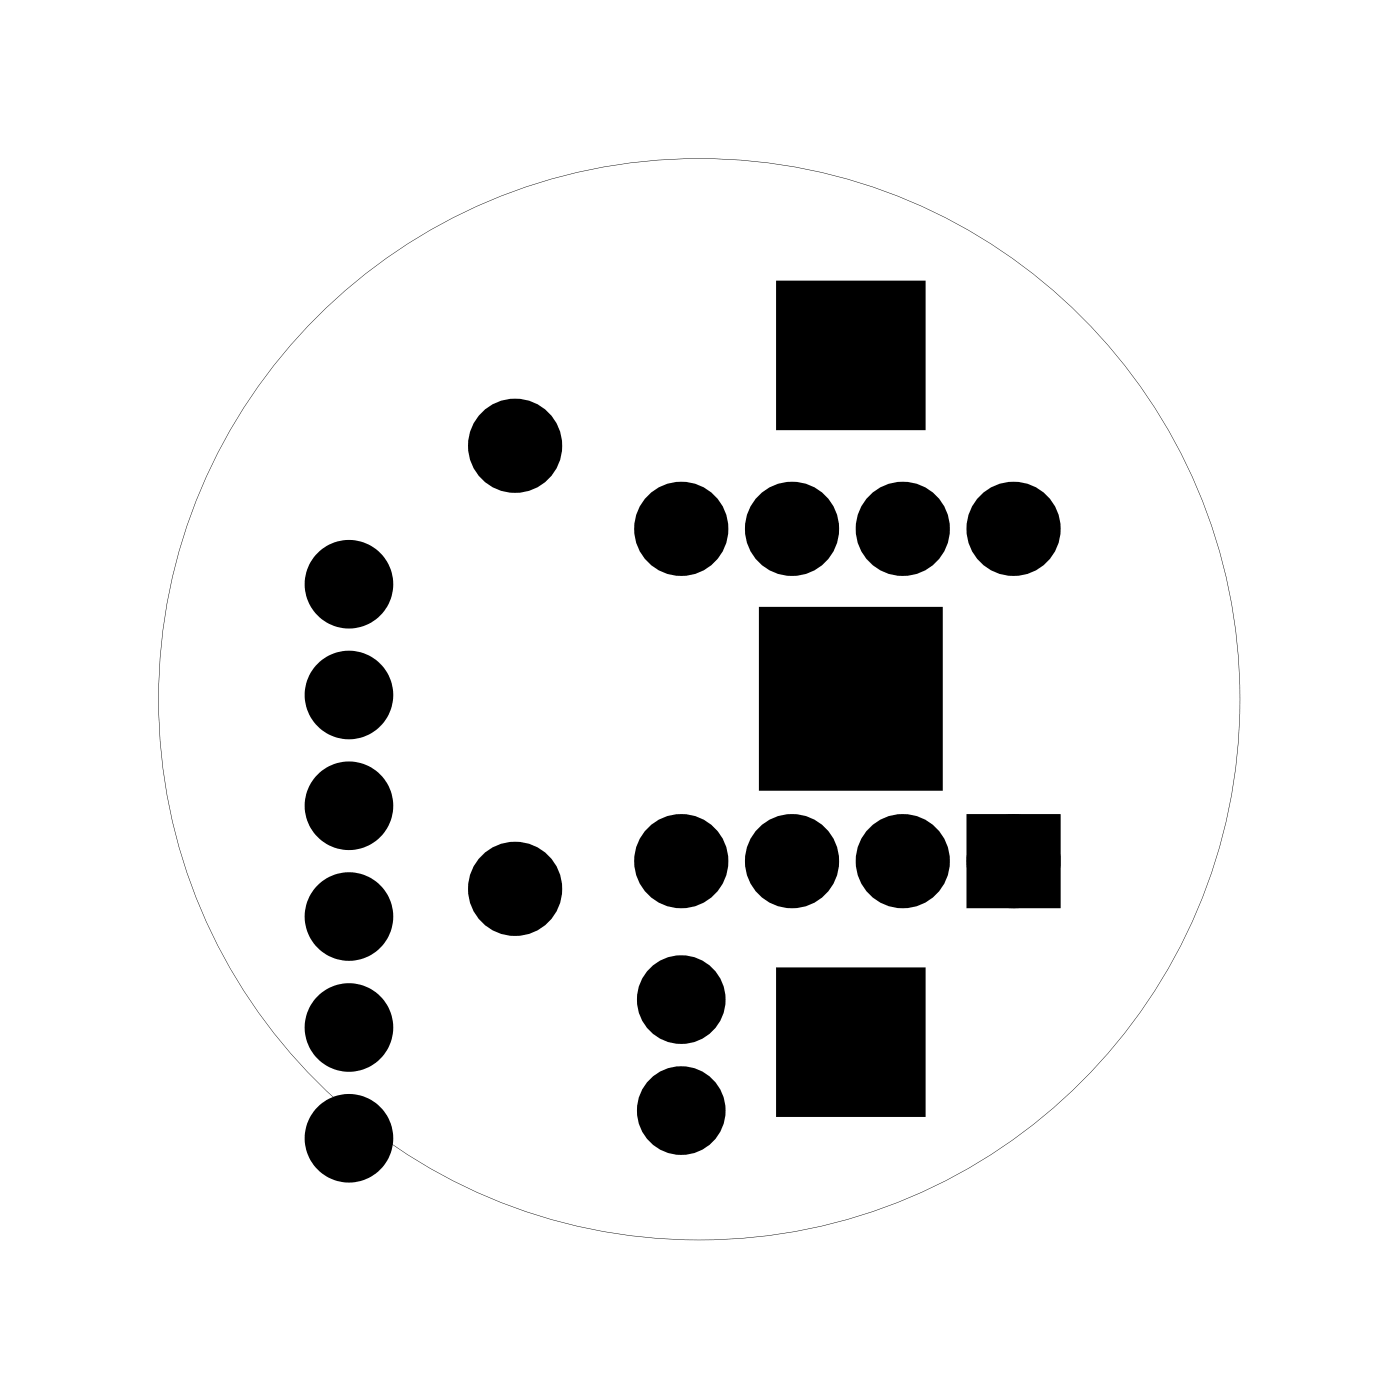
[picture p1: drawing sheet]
<svg xmlns="http://www.w3.org/2000/svg" width="32mm" height="32mm" viewBox="0 0 32 32" stroke-linecap="round" stroke-linejoin="round" font-family="sans-serif">
<g fill="#000">
<path d="M17.9 6.6h3.2v3.1h-3.2zM17.5 14h4v4h-4zM17.9 22.3h3.2v3.2h-3.2zM22.5 19h1.4v1.4h-1.4z"/>
<path d="M3.6 16a12.4 12.4 0 0 0 24.8 0 12.4 12.4 0 0 0-24.8 0zM3.6 16a12.4 12.4 0 0 1 24.8 0 12.4 12.4 0 0 1-24.8 0z"/>
<circle cx="8" cy="18.5" r=".64"/>
<circle cx="8" cy="13.4" r=".64"/>
<circle cx="8" cy="15.9" r=".64"/>
<circle cx="8" cy="26.1" r=".64"/>
<circle cx="8" cy="21" r=".64"/>
<circle cx="8" cy="23.6" r=".64"/>
</g>
<g fill="#000">
<circle cx="11.8" cy="10.2" r=".7"/>
<circle cx="15.6" cy="19.7" r=".7"/>
<circle cx="15.6" cy="12.1" r=".7"/>
<circle cx="18.2" cy="19.7" r=".7"/>
<circle cx="18.2" cy="12.1" r=".7"/>
<circle cx="20.7" cy="19.7" r=".7"/>
<circle cx="20.7" cy="12.1" r=".7"/>
<circle cx="23.2" cy="19.7" r=".7"/>
<circle cx="23.2" cy="12.1" r=".7"/>
<circle cx="11.8" cy="20.4" r=".7"/>
<circle cx="15.6" cy="22.9" r=".64"/>
<circle cx="15.6" cy="25.5" r=".64"/>
</g>
<g fill="none" stroke="#000" stroke-width=".76" stroke-linecap="butt">
<path d="M22.5 19h1.4v1.4h-1.4z"/>
<circle cx="11.8" cy="10.2" r=".7"/>
<circle cx="15.6" cy="19.7" r=".7"/>
<circle cx="15.6" cy="12.1" r=".7"/>
<circle cx="18.2" cy="19.7" r=".7"/>
<circle cx="18.2" cy="12.1" r=".7"/>
<circle cx="20.7" cy="19.7" r=".7"/>
<circle cx="20.7" cy="12.1" r=".7"/>
<circle cx="23.2" cy="19.7" r=".7"/>
<circle cx="23.2" cy="12.1" r=".7"/>
<circle cx="11.8" cy="20.4" r=".7"/>
<circle cx="15.6" cy="22.9" r=".64"/>
<circle cx="15.6" cy="25.5" r=".64"/>
</g>
<g fill="none" stroke="#000" stroke-width=".76">
<circle cx="8" cy="13.4" r=".64"/>
<circle cx="8" cy="15.9" r=".64"/>
<circle cx="8" cy="18.5" r=".64"/>
<circle cx="8" cy="23.6" r=".64"/>
<circle cx="8" cy="26.1" r=".64"/>
<circle cx="8" cy="21" r=".64"/>
</g>
<path d="M17.5 14h4v4h-4zM17.9 6.6h3.2v3.1h-3.2zM17.9 22.3h3.2v3.2h-3.2z" fill="none" stroke="#000" stroke-width=".25"/>
</svg>
